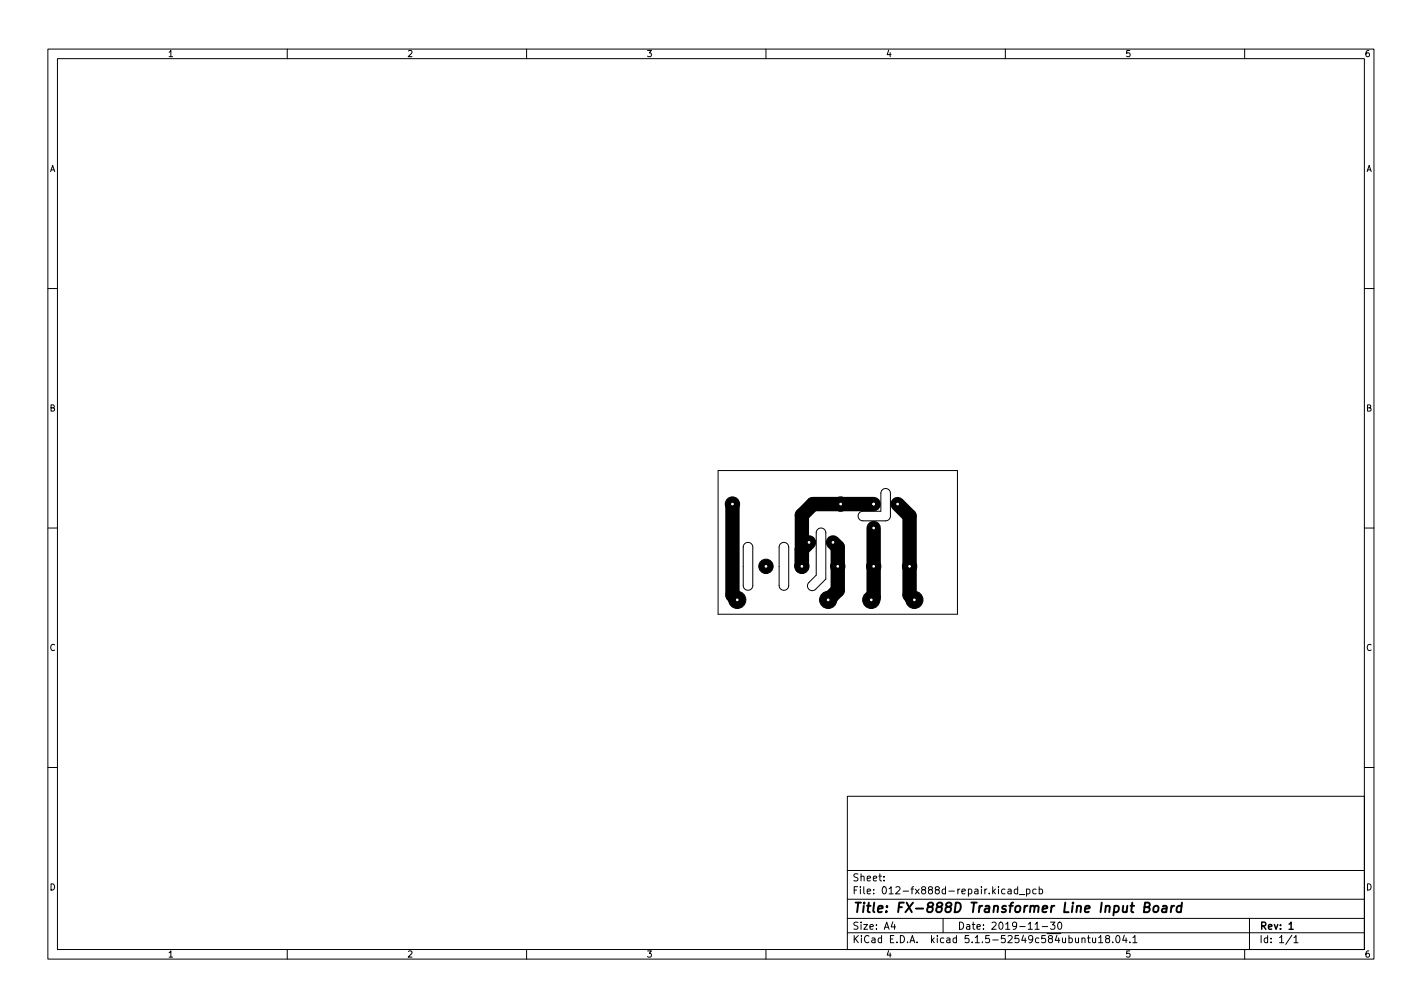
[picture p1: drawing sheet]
<svg xmlns="http://www.w3.org/2000/svg" width="297mm" height="210mm" viewBox="0 0 297 210" stroke-linecap="round" stroke-linejoin="round" font-family="sans-serif">
<defs><g id="words">
<text font-size="2.8" x="178" y="190.6">Title: FX-888D Transformer Line Input Board</text>
<g font-size="2.1">
<text x="178" y="184">Sheet:</text>
<text x="178" y="186.7">File: 012-fx888d-repair.kicad_pcb</text>
<text x="178" y="196.9">KiCad E.D.A. kicad 5.1.5-52549c584ubuntu18.04.1</text>
<text x="178" y="194.1">Size: A4</text>
<text x="200" y="194.1">Date: 2019-11-30</text>
<text x="263" y="194.1">Rev: 1</text>
<text x="263" y="196.9">Id: 1/1</text>
</g>
<g font-size="1.8">
<text x="35" y="11.9">1</text>
<text x="85" y="11.9">2</text>
<text x="135" y="11.9">3</text>
<text x="185" y="11.9">4</text>
<text x="235" y="11.9">5</text>
<text x="285" y="11.9">6</text>
<text x="10.3" y="35.9">A</text>
<text x="285.3" y="35.9">A</text>
<text x="10.3" y="85.9">B</text>
<text x="285.3" y="85.9">B</text>
<text x="10.3" y="135.9">C</text>
<text x="285.3" y="135.9">C</text>
<text x="10.3" y="185.9">D</text>
<text x="285.3" y="185.9">D</text>
<text x="35" y="199.9">1</text>
<text x="85" y="199.9">2</text>
<text x="135" y="199.9">3</text>
<text x="185" y="199.9">4</text>
<text x="235" y="199.9">5</text>
<text x="285" y="199.9">6</text>
</g>
</g></defs>
<g fill="none" stroke="#000" stroke-width=".21">
<path d="M10 10.2h277v190.1h-277zM12 12.2h273v186.1h-273zM60 10.2v2M110 10.2v2M160 10.2v2M210 10.2v2M260 10.2v2M10 60.2h2M285 60.2h2M150 98.2h50v30h-50zM10 110.2h2M155.5 113.5a1 1 0 0 1 1.1-.2 1 1 0 0 1 .6 .9v8a1 1 0 0 1-1 1 1 1 0 0 1-1-1v-8z"/>
<path d="M163 113.5a1 1 0 0 1 1.1-.2 1 1 0 0 1 .6 .9v8a1 1 0 0 1-1 1 1 1 0 0 1-1-1v-8zM170.8 110.5a1 1 0 0 1 1.1-.2 1 1 0 0 1 .6 .9v9.7l-2.1 2.1a1 1 0 0 1-1.4 0 1 1 0 0 1 0-1.4l1.5-1.5v-8.9zM179.5 107l.7-.2 3.8-.1v-3.7a1 1 0 0 1 1-1 1 1 0 0 1 1 1v4.7a1 1 0 0 1-1 1h-4.7a1 1 0 0 1-1-.6 1 1 0 0 1 .2-1.1zM285 110.2h2M10 160.2h2M177 166.3h108v32h-108zM285 160.2h2M60 198.3v2M110 198.3v2M160 198.3v2M177 194.8h108M177 191.8h108"/>
<path d="M177 187.8h108M177 181.8h108M184.6 183.8v.1M184.6 183v.1M186.5 192.5l-.4 1h1M186.9 193v1M197 191.8v3M209.9 185.7l-.4-.1-.3 .3 .2 .7h.5M210 198.3v2M210.6 185.7h.5l.1 .9M211.2 186l-.5 .1-.2 .2 .2 .3h.5M212.6 185.7l-.5-.1-.2 .3 .1 .7h.6"/>
<path d="M212.6 185.1v1.5M212.9 186.8h1.2M214.4 185.7l.5-.1 .2 .3-.1 .7h-.6M214.4 185.6v1.5M216.2 194h.9M216.4 185.7l-.4-.1-.3 .3 .2 .7h.5M217.1 185.7l.4-.1 .3 .3-.2 .7h-.5M217.1 185.1v1.5M217.7 193.5h1.2M219.4 192.5h1l-.5 .6 .4 .1v.7l-.2 .1-.7-.1M221.1 192.6l.2-.1a.8 .8 0 0 1 .5 .8 .8 .8 0 0 1-.5 .7 1 1 0 0 1-.2-1.4zM226 196l.2-.2 .4 .1v.9"/>
<path d="M227.1 195.8h.6M227.4 195.3v1.3l.3 .2M228.2 195.8l.1 1h.3l.3-.1M228.9 195.8v1M229.5 195.8l.4-.5v1.5M229.5 196.8h.9M231.2 196l-.3-.3 .1-.2 .2-.2 .4 .1 .2 .2-.1 .2-.6 .2-.2 .3v.2l.3 .3h.3l.3-.3-.1-.4-.2-.1M232.4 196.7v.1M233.3 195.4l.1-.1a.8 .8 0 0 1 .6 .8 .8 .8 0 0 1-.6 .7 1 1 0 0 1-.1-1.4zM234.9 195.3l-.4 1h.9M235.2 195.8v1M236 196.7v.1"/>
<path d="M236.6 195.8l.5-.5v1.5M236.6 196.8h.9M260 198.3v2M261 191.8v6.5M269.9 195.3l-1.3 1.9M270.3 195.8l.4-.5v1.5M270.3 196.8h.8"/>
</g>
<path d="M269.3 193l.4-.5v1.5M269.3 194h.8" fill="none" stroke="#000" stroke-width=".3"/>
<path d="M239.1 189.4h.6l.3-.2 .2-.4-.2-.2-.8-.1-.3 2h.8l.3-.2a.53 .53 0 0 0 0-.8l-.3-.1M241.1 189.3l.1-.1a.5 .5 0 0 1 .8 .3l-.1 .6-.2 .3a.5 .5 0 0 1-.8-.3zM242.9 189.2h.8l-.1 1.3M243.7 189.6l-.7 .1a.4 .4 0 0 0-.3 .3 .4 .4 0 0 0 .2 .5l.7-.1M244.7 189.1l-.1 1.4M245.3 189.1l-.4 .1-.2 .3M246.8 189.2a.66 .66 0 0 0-1 .3v.6l.1 .3h.8M246.9 188.5l-.2 2" fill="none" stroke="#000" stroke-width=".4"/>
<g fill="#000" stroke="#000" stroke-width=".21">
<circle cx="153" cy="105.2" r="1.5"/>
<circle cx="160" cy="118.2" r="1.5"/>
<circle cx="167.5" cy="118.2" r="1.5"/>
<circle cx="169" cy="113.2" r="1"/>
<circle cx="174" cy="113.2" r="1"/>
<circle cx="175" cy="118.2" r="1.5"/>
<circle cx="175.6" cy="105.2" r="1.5"/>
<circle cx="182.5" cy="118.2" r="1.5"/>
<circle cx="182.5" cy="110.2" r="1"/>
<circle cx="182.5" cy="105.2" r="1"/>
<circle cx="187.5" cy="105.2" r="1"/>
<circle cx="190" cy="118.2" r="1.5"/>
<circle cx="154" cy="125.2" r="1.8"/>
<circle cx="173" cy="125.2" r="1.8"/>
<circle cx="182" cy="125.2" r="1.8"/>
<circle cx="191" cy="125.2" r="1.8"/>
</g>
<path d="M153 105.2v19l1 1M169 113.2l-1.5 1.5M174 113.2l1 1v9l-2 2M182.5 105.2h-12.7l-2.3 2.4v10.6M182.5 110.2v14.5l-.5 .5M187.5 105.2l2.5 2.5v16.5l1 1" fill="none" stroke="#000" stroke-width="3"/>
<g fill="#fff" stroke="#fff" stroke-width=".21">
<circle cx="154" cy="125.2" r=".17"/>
<circle cx="173" cy="125.2" r=".18"/>
<circle cx="182" cy="125.2" r=".18"/>
<circle cx="182.5" cy="105.2" r=".17"/>
<circle cx="182.5" cy="110.2" r=".17"/>
<circle cx="187.5" cy="105.2" r=".17"/>
<circle cx="169" cy="113.2" r=".17"/>
<circle cx="174" cy="113.2" r=".18"/>
<circle cx="191" cy="125.2" r=".17"/>
<circle cx="153" cy="105.2" r=".17"/>
<circle cx="175.6" cy="105.2" r=".17"/>
<circle cx="160" cy="118.2" r=".17"/>
<circle cx="167.5" cy="118.2" r=".17"/>
<circle cx="175" cy="118.2" r=".18"/>
<circle cx="182.5" cy="118.2" r=".17"/>
<circle cx="190" cy="118.2" r=".17"/>
</g>
<use href="#words"/>
</svg>
